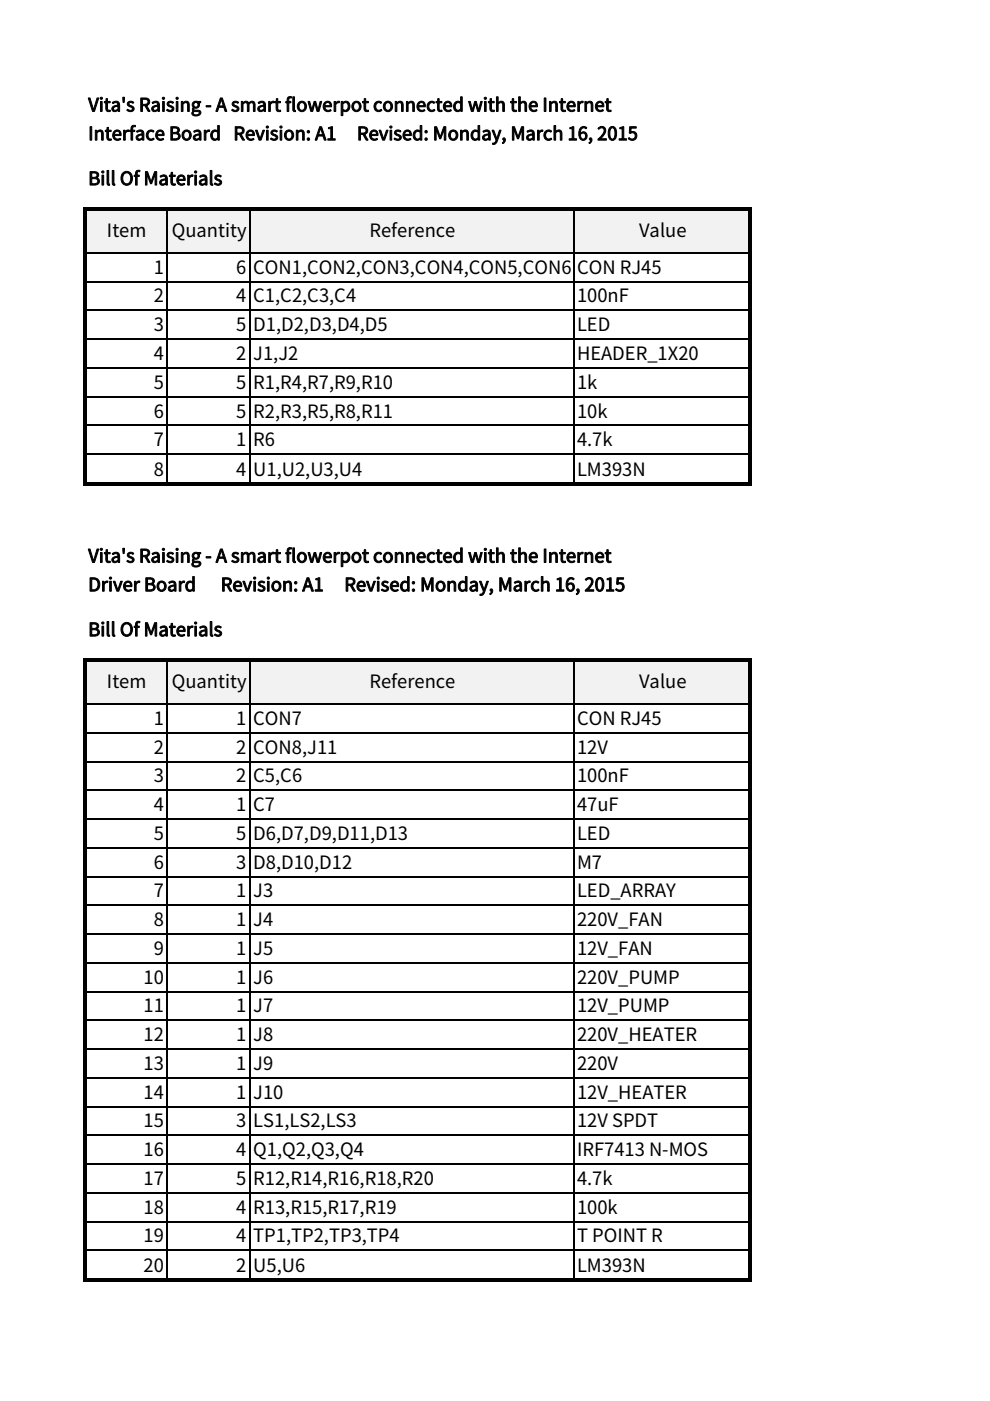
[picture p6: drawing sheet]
<svg xmlns="http://www.w3.org/2000/svg" width="210mm" height="297mm" viewBox="0 0 210 297" stroke-linecap="round" stroke-linejoin="round" font-family="sans-serif">
<defs><g id="words">
<g font-size="3.9">
<text x="18.7" y="23.6">Vita's Raising - A smart flowerpot connected with the Internet</text>
<text x="18.7" y="29.7">Interface Board Revision: A1</text>
<text x="75.7" y="29.7">Revised: Monday, March 16, 2015</text>
<text x="18.7" y="39.2">Bill Of Materials</text>
<text x="22.7" y="50.3">Item</text>
<text x="36.4" y="50.3">Quantity</text>
<text x="78.4" y="50.3">Reference</text>
<text x="135.6" y="50.3">Value</text>
<text x="32.6" y="58">1</text>
<text x="50.1" y="58">6 CON1,CON2,CON3,CON4,CON5,CON6 CON RJ45</text>
<text x="32.6" y="64.1">2</text>
<text x="50.1" y="64.1">4 C1,C2,C3,C4</text>
<text x="122.4" y="64.1">100nF</text>
<text x="32.6" y="70.2">3</text>
<text x="50.1" y="70.2">5 D1,D2,D3,D4,D5</text>
<text x="122.4" y="70.2">LED</text>
<text x="32.6" y="76.3">4</text>
<text x="50.1" y="76.3">2 J1,J2</text>
<text x="122.4" y="76.3">HEADER_1X20</text>
<text x="32.6" y="82.4">5</text>
<text x="50.1" y="82.4">5 R1,R4,R7,R9,R10</text>
<text x="122.4" y="82.4">1k</text>
<text x="32.6" y="88.5">6</text>
<text x="50.1" y="88.5">5 R2,R3,R5,R8,R11</text>
<text x="122.4" y="88.5">10k</text>
<text x="32.6" y="94.6">7</text>
<text x="50.1" y="94.6">1 R6</text>
<text x="122.4" y="94.6">4.7k</text>
<text x="32.6" y="100.8">8</text>
<text x="50.1" y="100.8">4 U1,U2,U3,U4</text>
<text x="122.4" y="100.8">LM393N</text>
<text x="18.7" y="119.3">Vita's Raising - A smart flowerpot connected with the Internet</text>
<text x="18.7" y="125.3">Driver Board</text>
<text x="46.8" y="125.3">Revision: A1</text>
<text x="73" y="125.3">Revised: Monday, March 16, 2015</text>
<text x="18.7" y="134.9">Bill Of Materials</text>
<text x="22.7" y="146">Item</text>
<text x="36.4" y="146">Quantity</text>
<text x="78.4" y="146">Reference</text>
<text x="135.6" y="146">Value</text>
<text x="32.6" y="153.7">1</text>
<text x="50.1" y="153.7">1 CON7</text>
<text x="122.4" y="153.7">CON RJ45</text>
<text x="32.6" y="159.8">2</text>
<text x="50.1" y="159.8">2 CON8,J11</text>
<text x="122.4" y="159.8">12V</text>
<text x="32.6" y="165.9">3</text>
<text x="50.1" y="165.9">2 C5,C6</text>
<text x="122.4" y="165.9">100nF</text>
<text x="32.6" y="172">4</text>
<text x="50.1" y="172">1 C7</text>
<text x="122.4" y="172">47uF</text>
<text x="32.6" y="178.1">5</text>
<text x="50.1" y="178.1">5 D6,D7,D9,D11,D13</text>
<text x="122.4" y="178.1">LED</text>
<text x="32.6" y="184.1">6</text>
<text x="50.1" y="184.1">3 D8,D10,D12</text>
<text x="122.4" y="184.1">M7</text>
<text x="32.6" y="190.2">7</text>
<text x="50.1" y="190.2">1 J3</text>
<text x="122.4" y="190.2">LED_ARRAY</text>
<text x="32.6" y="196.3">8</text>
<text x="50.1" y="196.3">1 J4</text>
<text x="122.4" y="196.3">220V_FAN</text>
<text x="32.6" y="202.4">9</text>
<text x="50.1" y="202.4">1 J5</text>
<text x="122.4" y="202.4">12V_FAN</text>
<text x="30.4" y="208.5">10</text>
<text x="50.1" y="208.5">1 J6</text>
<text x="122.4" y="208.5">220V_PUMP</text>
<text x="30.4" y="214.6">11</text>
<text x="50.1" y="214.6">1 J7</text>
<text x="122.4" y="214.6">12V_PUMP</text>
<text x="30.4" y="220.7">12</text>
<text x="50.1" y="220.7">1 J8</text>
<text x="122.4" y="220.7">220V_HEATER</text>
<text x="30.4" y="226.8">13</text>
<text x="50.1" y="226.8">1 J9</text>
<text x="122.4" y="226.8">220V</text>
<text x="30.4" y="232.9">14</text>
<text x="50.1" y="232.9">1 J10</text>
<text x="122.4" y="232.9">12V_HEATER</text>
<text x="30.4" y="239">15</text>
<text x="50.1" y="239">3 LS1,LS2,LS3</text>
<text x="122.4" y="239">12V SPDT</text>
<text x="30.4" y="245.1">16</text>
<text x="50.1" y="245.1">4 Q1,Q2,Q3,Q4</text>
<text x="122.4" y="245.1">IRF7413 N-MOS</text>
<text x="30.4" y="251.2">17</text>
<text x="50.1" y="251.2">5 R12,R14,R16,R18,R20</text>
<text x="122.4" y="251.2">4.7k</text>
<text x="30.4" y="257.3">18</text>
<text x="50.1" y="257.3">4 R13,R15,R17,R19</text>
<text x="122.4" y="257.3">100k</text>
<text x="30.4" y="263.4">19</text>
<text x="50.1" y="263.4">4 TP1,TP2,TP3,TP4</text>
<text x="122.4" y="263.4">T POINT R</text>
<text x="30.4" y="269.6">20</text>
<text x="50.1" y="269.6">2 U5,U6</text>
<text x="122.4" y="269.6">LM393N</text>
</g>
</g></defs>
<g fill="#f2f2f2">
<path d="M18.1 44.4h141.1v9.3h-141.1z"/>
<path d="M18.1 140h141.1v9.3h-141.1z"/>
</g>
<path d="M18.3 44h141.2v.7h-141.2zM17.6 44h.7v59h-.7zM18.3 102.3h141.2v.7h-141.2zM158.8 44.7h.7v58.3h-.7zM18.3 139.7h141.2v.6h-141.2zM17.6 139.7h.7v132.1h-.7zM18.3 271.1h141.2v.7h-141.2zM158.8 140.3h.7v131.5h-.7z" fill="#000"/>
<g fill="none" stroke="#000" stroke-width=".34">
<path d="M18.3 53.6h140.5M18.3 59.7h140.5M35.5 44.7v57.6M53 44.7v57.6M121.7 44.7v57.6M18.3 65.8h140.5M18.3 71.9h140.5M18.3 78h140.5M18.3 84.1h140.5M18.3 90.2h140.5M18.3 96.3h140.5M18.3 149.3h140.5"/>
<path d="M18.3 155.4h140.5M35.5 140.3v130.8M53 140.3v130.8M121.7 140.3v130.8M18.3 161.5h140.5M18.3 167.6h140.5M18.3 173.7h140.5M18.3 179.7h140.5M18.3 185.8h140.5M18.3 191.9h140.5M18.3 198h140.5M18.3 204.1h140.5"/>
<path d="M18.3 210.2h140.5M18.3 216.3h140.5M18.3 222.4h140.5M18.3 228.5h140.5M18.3 234.6h140.5M18.3 240.7h140.5M18.3 246.8h140.5M18.3 252.9h140.5M18.3 259h140.5M18.3 265.1h140.5"/>
</g>
<use href="#words"/>
</svg>
